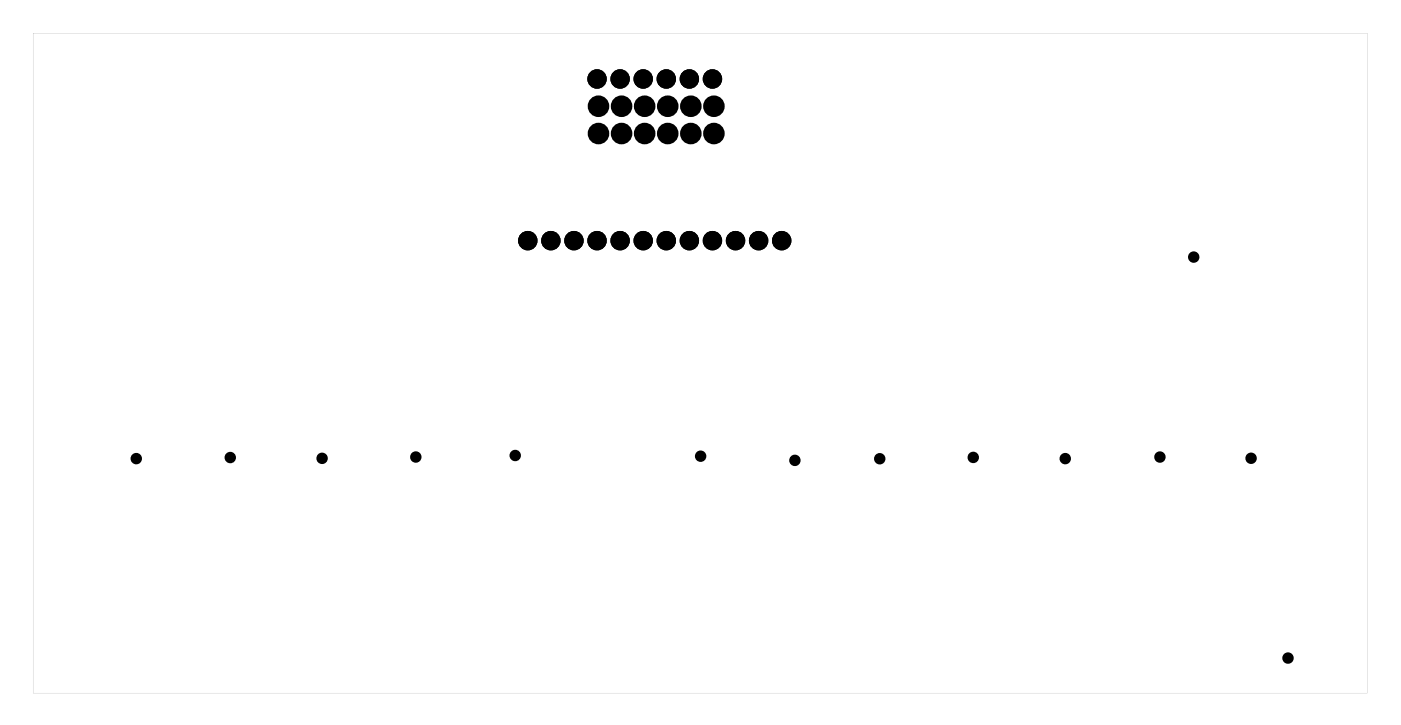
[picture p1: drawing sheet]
<svg xmlns="http://www.w3.org/2000/svg" width="154mm" height="80mm" viewBox="0 0 154 80" stroke-linecap="round" stroke-linejoin="round" font-family="sans-serif">
<path d="M3.6 3.6h146.9v72.6h-146.9zM3.6 3.6v72.6h146.8v-72.6z" fill="#000"/>
<g fill="#000">
<circle cx="65.7" cy="8.7" r=".72"/>
<circle cx="65.9" cy="11.7" r=".8"/>
<circle cx="65.9" cy="14.7" r=".8"/>
<circle cx="68.2" cy="8.7" r=".72"/>
<circle cx="68.4" cy="11.7" r=".8"/>
<circle cx="68.4" cy="14.7" r=".8"/>
<circle cx="70.8" cy="8.7" r=".72"/>
<circle cx="70.9" cy="11.7" r=".8"/>
<circle cx="70.9" cy="14.7" r=".8"/>
<circle cx="73.3" cy="8.7" r=".72"/>
<circle cx="73.5" cy="11.7" r=".8"/>
<circle cx="73.5" cy="14.7" r=".8"/>
<circle cx="75.9" cy="8.7" r=".72"/>
<circle cx="76" cy="11.7" r=".8"/>
<circle cx="76" cy="14.7" r=".8"/>
<circle cx="78.4" cy="8.7" r=".72"/>
<circle cx="78.6" cy="14.7" r=".8"/>
<circle cx="78.6" cy="11.7" r=".8"/>
<circle cx="58.1" cy="26.5" r=".72"/>
<circle cx="60.6" cy="26.5" r=".72"/>
<circle cx="63.2" cy="26.5" r=".72"/>
<circle cx="65.7" cy="26.5" r=".72"/>
<circle cx="68.2" cy="26.5" r=".72"/>
<circle cx="70.8" cy="26.5" r=".72"/>
<circle cx="73.3" cy="26.5" r=".72"/>
<circle cx="75.9" cy="26.5" r=".72"/>
<circle cx="78.4" cy="26.5" r=".72"/>
<circle cx="80.9" cy="26.5" r=".72"/>
<circle cx="83.5" cy="26.5" r=".72"/>
<circle cx="86" cy="26.5" r=".72"/>
<circle cx="131.4" cy="28.3" r=".35"/>
<circle cx="15" cy="50.4" r=".35"/>
<circle cx="25.3" cy="50.3" r=".35"/>
<circle cx="35.4" cy="50.4" r=".35"/>
<circle cx="45.8" cy="50.3" r=".35"/>
<circle cx="56.7" cy="50.1" r=".35"/>
<circle cx="77.1" cy="50.2" r=".35"/>
<circle cx="87.5" cy="50.6" r=".35"/>
<circle cx="96.8" cy="50.4" r=".35"/>
<circle cx="107.1" cy="50.3" r=".35"/>
<circle cx="117.2" cy="50.4" r=".35"/>
<circle cx="127.6" cy="50.3" r=".35"/>
<circle cx="137.7" cy="50.4" r=".35"/>
<circle cx="141.7" cy="72.4" r=".35"/>
</g>
<g fill="none" stroke="#000" stroke-width=".55">
<circle cx="131.4" cy="28.3" r=".35"/>
<circle cx="15" cy="50.4" r=".35"/>
<circle cx="25.3" cy="50.3" r=".35"/>
<circle cx="35.4" cy="50.4" r=".35"/>
<circle cx="45.8" cy="50.3" r=".35"/>
<circle cx="56.7" cy="50.1" r=".35"/>
<circle cx="77.1" cy="50.2" r=".35"/>
<circle cx="87.5" cy="50.6" r=".35"/>
<circle cx="96.8" cy="50.4" r=".35"/>
<circle cx="107.1" cy="50.3" r=".35"/>
<circle cx="117.2" cy="50.4" r=".35"/>
<circle cx="127.6" cy="50.3" r=".35"/>
<circle cx="137.7" cy="50.4" r=".35"/>
<circle cx="141.7" cy="72.4" r=".35"/>
</g>
<g fill="none" stroke="#000" stroke-width=".69" stroke-linecap="butt">
<circle cx="65.7" cy="8.7" r=".72"/>
<circle cx="68.2" cy="8.7" r=".72"/>
<circle cx="70.8" cy="8.7" r=".72"/>
<circle cx="73.3" cy="8.7" r=".72"/>
<circle cx="75.9" cy="8.7" r=".72"/>
<circle cx="78.4" cy="8.7" r=".72"/>
<circle cx="58.1" cy="26.5" r=".72"/>
<circle cx="60.6" cy="26.5" r=".72"/>
<circle cx="63.2" cy="26.5" r=".72"/>
<circle cx="65.7" cy="26.5" r=".72"/>
<circle cx="68.2" cy="26.5" r=".72"/>
<circle cx="70.8" cy="26.5" r=".72"/>
<circle cx="73.3" cy="26.5" r=".72"/>
<circle cx="75.9" cy="26.5" r=".72"/>
<circle cx="78.4" cy="26.5" r=".72"/>
<circle cx="80.9" cy="26.5" r=".72"/>
<circle cx="83.5" cy="26.5" r=".72"/>
<circle cx="86" cy="26.5" r=".72"/>
</g>
<g fill="none" stroke="#000" stroke-width=".76" stroke-linecap="butt">
<circle cx="65.9" cy="14.7" r=".8"/>
<circle cx="65.9" cy="11.7" r=".8"/>
<circle cx="68.4" cy="14.7" r=".8"/>
<circle cx="68.4" cy="11.7" r=".8"/>
<circle cx="70.9" cy="14.7" r=".8"/>
<circle cx="70.9" cy="11.7" r=".8"/>
<circle cx="73.5" cy="14.7" r=".8"/>
<circle cx="73.5" cy="11.7" r=".8"/>
<circle cx="76" cy="14.7" r=".8"/>
<circle cx="76" cy="11.7" r=".8"/>
<circle cx="78.6" cy="14.7" r=".8"/>
<circle cx="78.6" cy="11.7" r=".8"/>
</g>
</svg>
